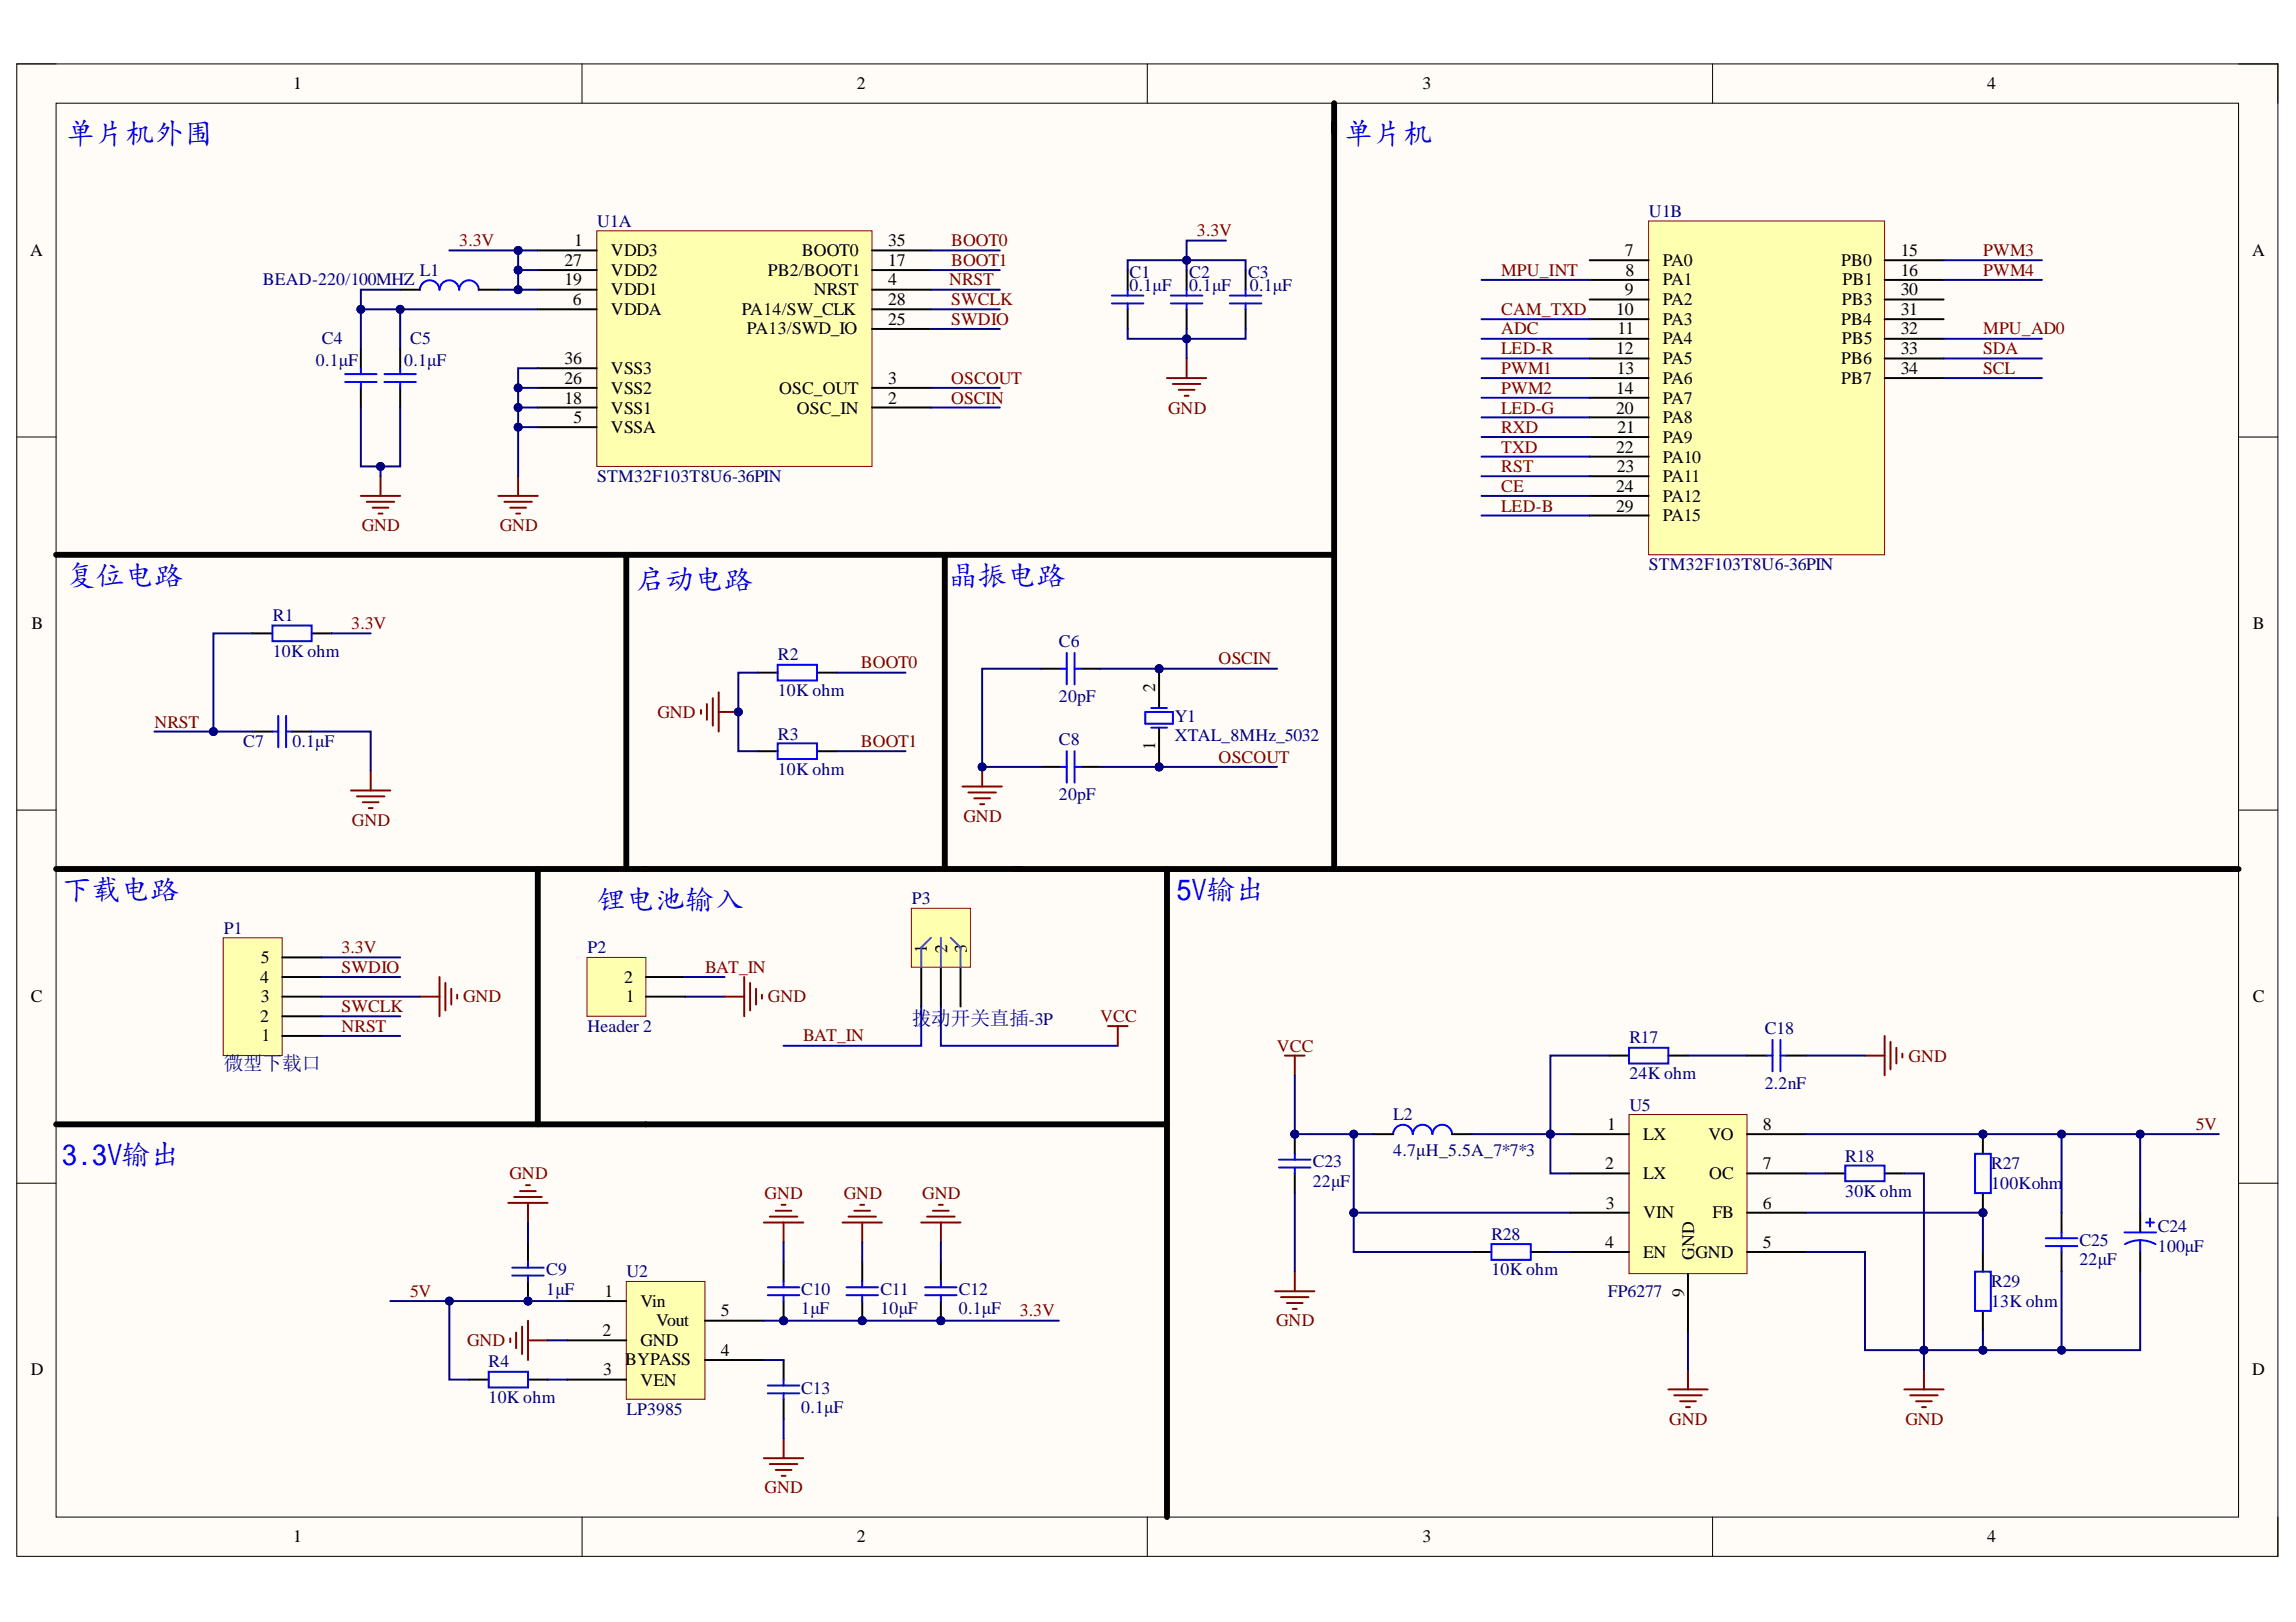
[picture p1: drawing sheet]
<svg xmlns="http://www.w3.org/2000/svg" width="297mm" height="210mm" viewBox="0 0 297 210" stroke-linecap="round" stroke-linejoin="round" font-family="sans-serif">
<defs><g id="words">
<g font-size="3.8" fill="#00f">
<text x="8.5" y="18.6">单片机外围</text>
<text x="173.9" y="18.6">单片机</text>
<text x="8.5" y="75.8">复位电路</text>
<text x="82.3" y="76.3">启动电路</text>
<text x="122.7" y="75.8">晶振电路</text>
<text x="8" y="116.5">下载电路</text>
<text x="77.2" y="117.8">锂电池输入</text>
<text x="156" y="116.5">输出</text>
<text x="15.7" y="150.7">输出</text>
</g>
<g font-size="2.5" fill="#000080">
<text x="118" y="132.6">拨动开关直插-3P</text>
<text x="28.9" y="138.5">微型下载口</text>
</g>
<g font-size="2.3">
<text x="37.9" y="11.6">1</text>
<text x="110.9" y="11.6">2</text>
<text x="184.1" y="11.6">3</text>
<text x="257.1" y="11.6">4</text>
<text x="3.9" y="33.1">A</text>
<text x="73" y="34.4">27</text>
<text x="74.3" y="31.9">1</text>
<text x="79" y="33.1">VDD3</text>
<text x="79" y="35.7">VDD2</text>
<text x="99.3" y="35.7">PB2/BOOT1</text>
<text x="103.7" y="33.1">BOOT0</text>
<text x="114.9" y="31.9">35</text>
<text x="114.9" y="34.4">17</text>
<text x="210.2" y="33.1">7</text>
<text x="210.3" y="35.7">8</text>
<text x="215.1" y="34.4">PA0</text>
<text x="238.2" y="34.4">PB0</text>
<text x="245.9" y="33.1">15</text>
<text x="245.9" y="35.7">16</text>
<text x="291.4" y="33.1">A</text>
<text x="73" y="36.9">19</text>
<text x="74.1" y="39.5">6</text>
<text x="79" y="38.2">VDD1</text>
<text x="79" y="40.7">VDDA</text>
<text x="96" y="40.7">PA14/SW_CLK</text>
<text x="105.3" y="38.2">NRST</text>
<text x="114.9" y="39.5">28</text>
<text x="114.9" y="36.9">4</text>
<text x="209.1" y="40.7">10</text>
<text x="210.2" y="38.2">9</text>
<text x="215.1" y="36.9">PA1</text>
<text x="215.1" y="39.5">PA2</text>
<text x="238.3" y="39.5">PB3</text>
<text x="238.4" y="36.9">PB1</text>
<text x="245.9" y="38.2">30</text>
<text x="245.9" y="40.7">31</text>
<text x="73" y="47.1">36</text>
<text x="96.6" y="43.3">PA13/SWD_IO</text>
<text x="114.9" y="42">25</text>
<text x="209.1" y="45.8">12</text>
<text x="209.3" y="43.3">11</text>
<text x="215.1" y="42">PA3</text>
<text x="215.1" y="44.6">PA4</text>
<text x="215.1" y="47.1">PA5</text>
<text x="238.2" y="42">PB4</text>
<text x="238.2" y="47.1">PB6</text>
<text x="238.3" y="44.6">PB5</text>
<text x="245.9" y="43.3">32</text>
<text x="245.9" y="45.8">33</text>
<text x="73" y="52.2">18</text>
<text x="73" y="49.7">26</text>
<text x="79" y="48.4">VSS3</text>
<text x="79" y="53.5">VSS1</text>
<text x="79" y="51">VSS2</text>
<text x="100.8" y="51">OSC_OUT</text>
<text x="103.1" y="53.5">OSC_IN</text>
<text x="114.9" y="52.2">2</text>
<text x="114.9" y="49.7">3</text>
<text x="209.1" y="53.5">20</text>
<text x="209.1" y="51">14</text>
<text x="209.2" y="48.4">13</text>
<text x="215.1" y="49.7">PA6</text>
<text x="215.1" y="52.2">PA7</text>
<text x="238.2" y="49.7">PB7</text>
<text x="245.9" y="48.4">34</text>
<text x="74.2" y="54.8">5</text>
<text x="79" y="56.1">VSSA</text>
<text x="209.1" y="58.6">22</text>
<text x="209.3" y="56.1">21</text>
<text x="215.1" y="54.8">PA8</text>
<text x="215.1" y="57.3">PA9</text>
<text x="215.1" y="59.9">PA10</text>
<text x="209.1" y="63.7">24</text>
<text x="209.2" y="61.1">23</text>
<text x="215.1" y="62.4">PA11</text>
<text x="215.1" y="64.9">PA12</text>
<text x="209.1" y="66.2">29</text>
<text x="215.1" y="67.5">PA15</text>
<text x="4.1" y="81.4">B</text>
<text x="291.4" y="81.4">B</text>
<text x="149.4" y="89.6" transform="rotate(-90 149.4 89.6)">2</text>
<text x="149.4" y="97.1" transform="rotate(-90 149.4 97.1)">1</text>
<text x="33.8" y="124.6">5</text>
<text x="119.9" y="123.3" transform="rotate(-90 119.9 123.3)">1</text>
<text x="122.5" y="123.3" transform="rotate(-90 122.5 123.3)">2</text>
<text x="125.1" y="123.3" transform="rotate(-90 125.1 123.3)">3</text>
<text x="4" y="129.7">C</text>
<text x="33.7" y="127.2">4</text>
<text x="33.8" y="129.7">3</text>
<text x="80.7" y="127.2">2</text>
<text x="81" y="129.7">1</text>
<text x="291.4" y="129.7">C</text>
<text x="33.7" y="132.2">2</text>
<text x="33.8" y="134.8">1</text>
<text x="207.9" y="146.3">1</text>
<text x="212.6" y="147.5">LX</text>
<text x="221" y="147.5">VO</text>
<text x="228.1" y="146.3">8</text>
<text x="207.7" y="151.3">2</text>
<text x="212.6" y="152.6">LX</text>
<text x="221.1" y="152.6">OC</text>
<text x="228.1" y="151.3">7</text>
<text x="207.7" y="161.5">4</text>
<text x="207.7" y="156.4">3</text>
<text x="212.6" y="157.7">VIN</text>
<text x="221.5" y="157.7">FB</text>
<text x="228.1" y="161.5">5</text>
<text x="228.1" y="156.4">6</text>
<text x="78.2" y="167.8">1</text>
<text x="212.6" y="162.7">EN</text>
<text x="217.9" y="167.9" transform="rotate(-90 217.9 167.9)">9</text>
<text x="219.2" y="163" transform="rotate(-90 219.2 163)">GND</text>
<text x="77.9" y="172.9">2</text>
<text x="82.8" y="169.1">Vin</text>
<text x="84.9" y="171.6">Vout</text>
<text x="93.3" y="170.4">5</text>
<text x="4" y="178">D</text>
<text x="78" y="178">3</text>
<text x="80.9" y="176.7">BYPASS</text>
<text x="82.8" y="174.2">GND</text>
<text x="82.8" y="179.3">VEN</text>
<text x="93.3" y="175.4">4</text>
<text x="291.4" y="178">D</text>
<text x="37.9" y="199.6">1</text>
<text x="110.9" y="199.6">2</text>
<text x="184.1" y="199.6">3</text>
<text x="257.1" y="199.6">4</text>
</g>
<g font-size="2.3" fill="#000080">
<text x="77.3" y="29.3">U1A</text>
<text x="213.3" y="28.1">U1B</text>
<text x="54.3" y="35.8">L1</text>
<text x="146.1" y="35.9">C1</text>
<text x="153.8" y="35.9">C2</text>
<text x="161.5" y="35.9">C3</text>
<text x="34" y="36.9">BEAD-220/100MHZ</text>
<text x="146.1" y="37.7">0.1μF</text>
<text x="153.8" y="37.7">0.1μF</text>
<text x="161.7" y="37.7">0.1μF</text>
<text x="40.9" y="47.3">0.1μF</text>
<text x="41.6" y="44.6">C4</text>
<text x="52.3" y="47.3">0.1μF</text>
<text x="53.1" y="44.6">C5</text>
<text x="77.3" y="62.4">STM32F103T8U6-36PIN</text>
<text x="213.3" y="73.8">STM32F103T8U6-36PIN</text>
<text x="35.3" y="80.4">R1</text>
<text x="137" y="83.7">C6</text>
<text x="35.3" y="85">10K ohm</text>
<text x="100.6" y="85.5">R2</text>
<text x="100.6" y="90">10K ohm</text>
<text x="100.6" y="95.7">R3</text>
<text x="137" y="90.8">20pF</text>
<text x="152" y="93.4">Y1</text>
<text x="152" y="96">XTAL_8MHz_5032</text>
<text x="31.5" y="96.7">C7</text>
<text x="37.8" y="96.7">0.1μF</text>
<text x="100.6" y="100.3">10K ohm</text>
<text x="137" y="96.5">C8</text>
<text x="137" y="103.6">20pF</text>
<text x="118" y="117">P3</text>
<text x="28.9" y="120.8">P1</text>
<text x="76" y="123.3">P2</text>
<text x="76" y="133.5">Header 2</text>
<text x="210.8" y="135">R17</text>
<text x="228.3" y="133.7">C18</text>
<text x="210.8" y="139.7">24K ohm</text>
<text x="210.8" y="143.7">U5</text>
<text x="228.3" y="140.9">2.2nF</text>
<text x="180.2" y="145">L2</text>
<text x="180.2" y="149.6">4.7μH_5.5A_7*7*3</text>
<text x="169.8" y="151.1">C23</text>
<text x="169.8" y="153.6">22μF</text>
<text x="238.7" y="150.3">R18</text>
<text x="238.7" y="154.9">30K ohm</text>
<text x="257.6" y="151.3">R27</text>
<text x="257.6" y="153.9">100Kohm</text>
<text x="192.9" y="160.5">R28</text>
<text x="269" y="161.2">C25</text>
<text x="279.2" y="159.5">C24</text>
<text x="279.2" y="162">100μF</text>
<text x="70.7" y="165">C9</text>
<text x="70.7" y="167.6">1μF</text>
<text x="81.1" y="165.3">U2</text>
<text x="103.7" y="167.6">C10</text>
<text x="113.9" y="167.6">C11</text>
<text x="124.1" y="167.6">C12</text>
<text x="192.9" y="165">10K ohm</text>
<text x="208" y="167.8">FP6277</text>
<text x="257.6" y="166.6">R29</text>
<text x="269" y="163.8">22μF</text>
<text x="103.7" y="170.1">1μF</text>
<text x="113.9" y="170.1">10μF</text>
<text x="124.1" y="170.1">0.1μF</text>
<text x="257.6" y="169.1">13K ohm</text>
<text x="63.2" y="177">R4</text>
<text x="63.2" y="181.6">10K ohm</text>
<text x="81.1" y="183.1">LP3985</text>
<text x="103.7" y="180.3">C13</text>
<text x="103.7" y="182.9">0.1μF</text>
</g>
<g font-size="2.3" fill="#800000">
<text x="59.4" y="31.9">3.3V</text>
<text x="123" y="31.9">BOOT0</text>
<text x="123" y="34.4">BOOT1</text>
<text x="154.9" y="30.6">3.3V</text>
<text x="194.2" y="35.7">MPU_INT</text>
<text x="256.6" y="33.1">PWM3</text>
<text x="256.6" y="35.7">PWM4</text>
<text x="122.8" y="36.9">NRST</text>
<text x="123" y="39.5">SWCLK</text>
<text x="194.2" y="40.7">CAM_TXD</text>
<text x="123" y="42">SWDIO</text>
<text x="194.2" y="43.3">ADC</text>
<text x="194.2" y="45.8">LED-R</text>
<text x="256.6" y="45.8">SDA</text>
<text x="256.6" y="43.3">MPU_AD0</text>
<text x="123" y="49.7">OSCOUT</text>
<text x="123" y="52.2">OSCIN</text>
<text x="151.1" y="53.5">GND</text>
<text x="194.2" y="53.5">LED-G</text>
<text x="194.2" y="48.4">PWM1</text>
<text x="194.2" y="51">PWM2</text>
<text x="256.6" y="48.4">SCL</text>
<text x="194.2" y="56.1">RXD</text>
<text x="194.2" y="58.6">TXD</text>
<text x="194.2" y="61.1">RST</text>
<text x="194.2" y="63.7">CE</text>
<text x="46.8" y="68.7">GND</text>
<text x="64.7" y="68.7">GND</text>
<text x="194.2" y="66.2">LED-B</text>
<text x="45.4" y="81.4">3.3V</text>
<text x="111.4" y="86.5">BOOT0</text>
<text x="157.7" y="86">OSCIN</text>
<text x="20" y="94.2">NRST</text>
<text x="85" y="92.9">GND</text>
<text x="111.4" y="96.7">BOOT1</text>
<text x="157.7" y="98.7">OSCOUT</text>
<text x="45.5" y="106.9">GND</text>
<text x="124.6" y="106.4">GND</text>
<text x="44.2" y="125.9">SWDIO</text>
<text x="44.2" y="123.3">3.3V</text>
<text x="91.2" y="125.9">BAT_IN</text>
<text x="44.2" y="131">SWCLK</text>
<text x="59.9" y="129.7">GND</text>
<text x="99.3" y="129.7">GND</text>
<text x="44.2" y="133.5">NRST</text>
<text x="103.9" y="134.8">BAT_IN</text>
<text x="142.3" y="132.2">VCC</text>
<text x="165.2" y="136.1">VCC</text>
<text x="246.9" y="137.4">GND</text>
<text x="284.1" y="146.3">5V</text>
<text x="65.9" y="152.6">GND</text>
<text x="98.9" y="155.1">GND</text>
<text x="109.2" y="155.1">GND</text>
<text x="119.3" y="155.1">GND</text>
<text x="53.1" y="167.8">5V</text>
<text x="131.9" y="170.4">3.3V</text>
<text x="165.1" y="171.6">GND</text>
<text x="60.4" y="174.2">GND</text>
<text x="216" y="184.4">GND</text>
<text x="246.5" y="184.4">GND</text>
<text x="98.9" y="193.3">GND</text>
</g>
</g></defs>
<path d="M2.2 8.3h292.5v193.1h-292.5z" fill-rule="evenodd" fill="#fffcf8"/>
<path d="M2.2 8.3h292.5v193.1h-292.5z" fill="none" stroke="#000" stroke-width=".13"/>
<path d="M7.3 13.4h282.3v182.9h-282.3z" fill-rule="evenodd" fill="#fffcf8"/>
<g fill="none" stroke="#000" stroke-width=".13">
<path d="M2.2 8.3h5.1M7.3 13.4h282.3v182.9h-282.3zM75.3 8.3v5M148.4 8.3v5M221.6 8.3v5.1M289.6 8.3h5.1v5.1M2.2 56.6h5.1M289.6 56.6h5.1M2.2 104.8h5.1M289.6 104.8h5.1M2.2 153.1h5.1M289.6 153.1h5.1"/>
<path d="M75.3 196.3v5.1M148.4 196.3v5.1M221.6 196.3v5.1M294.7 196.3v5.1"/>
</g>
<g fill="none" stroke="#800000" stroke-width=".25">
<path d="M46.7 64.2h5.1M47.4 64.9h3.6M48.2 65.7h2M49 66.5h.5M49.2 61.6v2.6M48 99.8v2.5M90.7 91.9v.5M91.4 91.1v2M92.2 90.4v3.5M93 89.6v5.1M93 92.1h2.5M45.4 102.3h5.1"/>
<path d="M46.2 103.1h3.5M46.9 103.8h2.1M47.7 104.6h.5"/>
</g>
<circle cx="95.5" cy="92.1" r=".51" fill="#000080"/>
<circle cx="95.5" cy="92.1" r=".51" fill="none" stroke="#000080" stroke-width=".13"/>
<path d="M127.1 99.2v2.6M124.5 101.8h5.1M125.3 102.6h3.5M126 103.3h2.1M126.8 104.1h.5M54.3 129h2.6M56.9 126.4v5.1M57.6 127.2v3.6M58.4 128v2M59.1 128.7v.5" fill="none" stroke="#800000" stroke-width=".25"/>
<circle cx="127.1" cy="99.2" r=".51" fill="#000080"/>
<circle cx="127.1" cy="99.2" r=".51" fill="none" stroke="#000080" stroke-width=".13"/>
<g fill="none" stroke="#800000" stroke-width=".25">
<path d="M151 48.9h5.1M151.7 49.7h3.6M152.5 50.4h2M153.3 51.2h.5M153.5 46.4v2.5M64.5 64.2h5.1M65.3 64.9h3.5M66 65.7h2.1M66.8 66.5h.5M67 61.6v2.6M65.8 155.7h5M66.5 154.9h3.6"/>
<path d="M67.3 154.1h2M68.1 153.4h.5M68.3 155.7v2.5M98.8 158.2h5.1M99.6 157.4h3.6M100.4 156.7h2M101.1 155.9h.5M101.4 158.2v2.5M66 173.2v.5M66.8 172.4v2.1M67.5 171.7v3.5M68.3 170.9v5.1"/>
<path d="M68.3 173.5h2.5M98.8 188.7h5.1M99.6 189.5h3.6M100.4 190.2h2M101.1 191h.5M101.4 186.2v2.5"/>
</g>
<path d="M172.6 15.9v96.6M7.3 71.8h165.3M7.3 112.5h76.3M7.3 145.5h76.3" fill="none" stroke="#000" stroke-width=".76"/>
<circle cx="68.3" cy="168.4" r=".51" fill="#000080"/>
<circle cx="68.3" cy="168.4" r=".51" fill="none" stroke="#000080" stroke-width=".13"/>
<path d="M68.3 160.7v2.6M68.3 165.8v2.6" fill="none" stroke="#000" stroke-width=".25"/>
<circle cx="68.3" cy="168.4" r=".51" fill="#000080"/>
<circle cx="68.3" cy="168.4" r=".51" fill="none" stroke="#000080" stroke-width=".13"/>
<path d="M66.3 165.1h4M66.3 164h4M68.3 163.3v.7M68.3 165.1v.7" fill="none" stroke="#00f" stroke-width=".25"/>
<circle cx="101.4" cy="170.9" r=".51" fill="#000080"/>
<circle cx="101.4" cy="170.9" r=".51" fill="none" stroke="#000080" stroke-width=".13"/>
<path d="M101.4 163.3v2.5M101.4 168.4v2.5" fill="none" stroke="#000" stroke-width=".25"/>
<circle cx="101.4" cy="170.9" r=".51" fill="#000080"/>
<circle cx="101.4" cy="170.9" r=".51" fill="none" stroke="#000080" stroke-width=".13"/>
<path d="M99.3 167.6h4.1M99.3 166.6h4.1M99.3 179.3h4.1M101.4 165.8v.8M101.4 167.6v.8M101.4 178.5v.8M99.3 180.3h4.1M101.4 180.3v.8" fill="none" stroke="#00f" stroke-width=".25"/>
<path d="M101.4 176v2.5M101.4 181.1v2.5" fill="none" stroke="#000" stroke-width=".25"/>
<path d="M81 165.8h10.2v15.3h-10.2z" fill-rule="evenodd" fill="#ffffb0"/>
<path d="M81 165.8h10.2v15.3h-10.2z" fill="none" stroke="#800000" stroke-width=".13"/>
<path d="M46.7 45.1v2.6M46.7 50.2v2.5M51.8 45.1v2.6M51.8 50.2v2.5M73.4 168.4h7.6M73.4 173.5h7.6M73.4 178.5h7.6M91.2 170.9h7.6M91.2 176h7.6" fill="none" stroke="#000" stroke-width=".25"/>
<path d="M44.6 48.4h4.1M44.6 49.4h4.1M46.7 47.7v.7M46.7 49.4v.8M49.7 48.4h4.1M49.7 49.4h4.1M51.8 47.7v.7M51.8 49.4v.8" fill="none" stroke="#00f" stroke-width=".25"/>
<path d="M77.2 29.9h35.6v30.5h-35.6z" fill-rule="evenodd" fill="#ffffb0"/>
<path d="M77.2 29.9h35.6v30.5h-35.6z" fill="none" stroke="#800000" stroke-width=".13"/>
<g fill="none" stroke="#000" stroke-width=".25">
<path d="M69.6 32.4h7.6M69.6 35h7.6M69.6 37.5h7.6M112.8 32.4h7.6M112.8 35h7.6M112.8 37.5h7.6M69.6 47.7h7.6M69.6 52.7h7.6M69.6 50.2h7.6M69.6 40h7.6M69.6 55.3h7.6M112.8 52.7h7.6"/>
<path d="M112.8 42.6h7.6M112.8 50.2h7.6M112.8 40h7.6"/>
</g>
<path d="M213.3 28.6h30.5v43.2h-30.5z" fill-rule="evenodd" fill="#ffffb0"/>
<path d="M213.3 28.6h30.5v43.2h-30.5z" fill="none" stroke="#800000" stroke-width=".13"/>
<g fill="none" stroke="#000" stroke-width=".25">
<path d="M145.9 35v2.5M153.5 35v2.5M161.1 35v2.5M205.7 33.7h7.6M205.7 36.2h7.6M205.7 38.8h7.6M243.8 33.7h7.7M243.8 36.2h7.7M243.8 38.8h7.7M145.9 40v2.6M153.5 40v2.6M161.1 40v2.6"/>
<path d="M205.7 54h7.6M205.7 41.3h7.6M205.7 43.8h7.6M205.7 46.4h7.6M205.7 48.9h7.6M205.7 51.5h7.6M205.7 56.6h7.6M205.7 59.1h7.6M243.8 41.3h7.7M243.8 43.8h7.7M243.8 46.4h7.7M243.8 48.9h7.7"/>
<path d="M205.7 61.6h7.6M205.7 64.2h7.6M205.7 66.7h7.6M32.7 94.7h2.5M32.7 82h2.5M37.8 94.7h2.5M40.3 82h2.6M98.1 87h2.5M98.1 97.2h2.5M105.7 87h2.5M105.7 97.2h2.5M134.7 86.5h2.5"/>
<path d="M134.7 99.2h2.5M139.8 86.5h2.5M139.8 99.2h2.5"/>
</g>
<g fill="none" stroke="#00f" stroke-width=".25">
<path d="M143.9 38.3h4M143.9 39.3h4M145.9 37.5v.8M145.9 39.3v.7M151.5 38.3h4.1M151.5 39.3h4.1M153.5 37.5v.8M153.5 39.3v.7M159.1 38.3h4.1M159.1 39.3h4.1M161.1 37.5v.8M161.1 39.3v.7"/>
<path d="M35.2 80.9h5.1v2.1h-5.1zM35.2 94.7h.8M36 92.6v4.1M37 92.6v4.1M37 94.7h.8M100.6 86h5.1v2.1h-5.1zM100.6 96.2h5.1v2h-5.1zM137.2 86.5h.8M137.2 99.2h.8M138 84.5v4.1M138 97.2v4.1M139 84.5v4.1"/>
<path d="M139 97.2v4.1M139 86.5h.8M139 99.2h.8"/>
</g>
<circle cx="150" cy="99.2" r=".51" fill="#000080"/>
<circle cx="150" cy="99.2" r=".51" fill="none" stroke="#000080" stroke-width=".13"/>
<circle cx="150" cy="86.5" r=".51" fill="#000080"/>
<circle cx="150" cy="86.5" r=".51" fill="none" stroke="#000080" stroke-width=".13"/>
<path d="M150 94.2v5" fill="none" stroke="#000" stroke-width=".25"/>
<circle cx="150" cy="99.2" r=".51" fill="#000080"/>
<circle cx="150" cy="99.2" r=".51" fill="none" stroke="#000080" stroke-width=".13"/>
<path d="M150 86.5v5.1" fill="none" stroke="#000" stroke-width=".25"/>
<circle cx="150" cy="86.5" r=".51" fill="#000080"/>
<circle cx="150" cy="86.5" r=".51" fill="none" stroke="#000080" stroke-width=".13"/>
<path d="M148.2 92.1h3.5v1.6h-3.5zM148.9 91.6h2.1M148.9 94.2h2.1" fill="none" stroke="#00f" stroke-width=".25"/>
<path d="M81 71.8v40.7M122.2 71.8v40.7M83.3 112.5h89.3" fill="none" stroke="#000" stroke-width=".76"/>
<path d="M28.9 121.4h7.6v15.2h-7.6z" fill-rule="evenodd" fill="#ffffb0"/>
<path d="M28.9 121.4h7.6v15.2h-7.6z" fill="none" stroke="#800000" stroke-width=".13"/>
<path d="M51.8 37.5h2.5M61.9 37.5h2.6M36.5 134.1h5.1M36.5 131.5h5.1M36.5 129h5.1M36.5 126.4h5.1M36.5 123.9h5.1" fill="none" stroke="#000" stroke-width=".25"/>
<path d="M54.3 37.5a1.27 1.27 0 0 1 1.3-1.2 1.27 1.27 0 0 1 1.3 1.2 1.27 1.27 0 0 1 1.2-1.2 1.27 1.27 0 0 1 1.3 1.2 1.27 1.27 0 0 1 1.3-1.2 1.27 1.27 0 0 1 1.2 1.2" fill="none" stroke="#00f" stroke-width=".25"/>
<circle cx="111.5" cy="170.9" r=".51" fill="#000080"/>
<circle cx="111.5" cy="170.9" r=".51" fill="none" stroke="#000080" stroke-width=".13"/>
<path d="M111.5 168.4v2.5" fill="none" stroke="#000" stroke-width=".25"/>
<circle cx="111.5" cy="170.9" r=".51" fill="#000080"/>
<circle cx="111.5" cy="170.9" r=".51" fill="none" stroke="#000080" stroke-width=".13"/>
<path d="M111.5 163.3v2.5" fill="none" stroke="#000" stroke-width=".25"/>
<path d="M109.5 166.6h4.1M109.5 167.6h4.1M111.5 165.8v.8M111.5 167.6v.8" fill="none" stroke="#00f" stroke-width=".25"/>
<circle cx="121.7" cy="170.9" r=".51" fill="#000080"/>
<circle cx="121.7" cy="170.9" r=".51" fill="none" stroke="#000080" stroke-width=".13"/>
<path d="M121.7 168.4v2.5" fill="none" stroke="#000" stroke-width=".25"/>
<circle cx="121.7" cy="170.9" r=".51" fill="#000080"/>
<circle cx="121.7" cy="170.9" r=".51" fill="none" stroke="#000080" stroke-width=".13"/>
<path d="M60.7 178.5h2.5M68.3 178.5h2.5M121.7 163.3v2.5" fill="none" stroke="#000" stroke-width=".25"/>
<path d="M63.2 177.5h5.1v2.1h-5.1zM119.7 166.6h4.1M119.7 167.6h4.1M121.7 165.8v.8M121.7 167.6v.8" fill="none" stroke="#00f" stroke-width=".25"/>
<path d="M109 158.2h5.1M109.8 157.4h3.5M110.5 156.7h2.1M111.3 155.9h.5M111.5 158.2v2.5M119.2 158.2h5.1M119.9 157.4h3.6M120.7 156.7h2M121.5 155.9h.5M121.7 158.2v2.5" fill="none" stroke="#800000" stroke-width=".25"/>
<path d="M32.7 82h-5.1v12.7h5.1" fill="none" stroke="#000080" stroke-width=".25"/>
<circle cx="27.6" cy="94.7" r=".51" fill="#000080"/>
<circle cx="27.6" cy="94.7" r=".51" fill="none" stroke="#000080" stroke-width=".13"/>
<path d="M20 94.7h7.6M40.3 94.7h7.7v5.1M42.9 82h5.1" fill="none" stroke="#000080" stroke-width=".25"/>
<circle cx="27.6" cy="94.7" r=".51" fill="#000080"/>
<circle cx="27.6" cy="94.7" r=".51" fill="none" stroke="#000080" stroke-width=".13"/>
<path d="M69.6 32.4h-2.6v2.6h2.6" fill="none" stroke="#000080" stroke-width=".25"/>
<circle cx="67" cy="32.4" r=".51" fill="#000080"/>
<circle cx="67" cy="32.4" r=".51" fill="none" stroke="#000080" stroke-width=".13"/>
<circle cx="67" cy="34.9" r=".51" fill="#000080"/>
<circle cx="67" cy="34.9" r=".51" fill="none" stroke="#000080" stroke-width=".13"/>
<path d="M67 35v2.5h2.6" fill="none" stroke="#000080" stroke-width=".25"/>
<circle cx="67" cy="37.5" r=".51" fill="#000080"/>
<circle cx="67" cy="37.5" r=".51" fill="none" stroke="#000080" stroke-width=".13"/>
<circle cx="67" cy="34.9" r=".51" fill="#000080"/>
<circle cx="67" cy="34.9" r=".51" fill="none" stroke="#000080" stroke-width=".13"/>
<path d="M51.8 37.5h-5.1v7.6" fill="none" stroke="#000080" stroke-width=".25"/>
<circle cx="46.7" cy="40" r=".51" fill="#000080"/>
<circle cx="46.7" cy="40" r=".51" fill="none" stroke="#000080" stroke-width=".13"/>
<path d="M51.8 40v5.1" fill="none" stroke="#000080" stroke-width=".25"/>
<circle cx="51.8" cy="40" r=".51" fill="#000080"/>
<circle cx="51.8" cy="40" r=".51" fill="none" stroke="#000080" stroke-width=".13"/>
<path d="M64.5 37.5h2.5" fill="none" stroke="#000080" stroke-width=".25"/>
<circle cx="67" cy="37.5" r=".51" fill="#000080"/>
<circle cx="67" cy="37.5" r=".51" fill="none" stroke="#000080" stroke-width=".13"/>
<path d="M46.7 40h22.9" fill="none" stroke="#000080" stroke-width=".25"/>
<circle cx="51.8" cy="40" r=".51" fill="#000080"/>
<circle cx="51.8" cy="40" r=".51" fill="none" stroke="#000080" stroke-width=".13"/>
<circle cx="46.7" cy="40" r=".51" fill="#000080"/>
<circle cx="46.7" cy="40" r=".51" fill="none" stroke="#000080" stroke-width=".13"/>
<path d="M46.7 52.7v7.7h5.1v-7.7" fill="none" stroke="#000080" stroke-width=".25"/>
<circle cx="49.2" cy="60.4" r=".51" fill="#000080"/>
<circle cx="49.2" cy="60.4" r=".51" fill="none" stroke="#000080" stroke-width=".13"/>
<path d="M98.1 87h-2.6v10.2h2.6" fill="none" stroke="#000080" stroke-width=".25"/>
<circle cx="95.5" cy="92.1" r=".51" fill="#000080"/>
<circle cx="95.5" cy="92.1" r=".51" fill="none" stroke="#000080" stroke-width=".13"/>
<path d="M108.2 87h8.9M108.2 97.2h8.9M134.7 86.5h-7.6v12.7h7.6M41.6 126.4h10.2M41.6 131.5h10.2M41.6 134.1h10.2M41.6 123.9h10.2M41.6 129h12.7" fill="none" stroke="#000080" stroke-width=".25"/>
<circle cx="127.1" cy="99.2" r=".51" fill="#000080"/>
<circle cx="127.1" cy="99.2" r=".51" fill="none" stroke="#000080" stroke-width=".13"/>
<path d="M142.3 86.5h22.9" fill="none" stroke="#000080" stroke-width=".25"/>
<circle cx="150" cy="86.5" r=".51" fill="#000080"/>
<circle cx="150" cy="86.5" r=".51" fill="none" stroke="#000080" stroke-width=".13"/>
<path d="M142.3 99.2h22.9" fill="none" stroke="#000080" stroke-width=".25"/>
<circle cx="150" cy="99.2" r=".51" fill="#000080"/>
<circle cx="150" cy="99.2" r=".51" fill="none" stroke="#000080" stroke-width=".13"/>
<path d="M69.6 47.7h-2.6v7.6h2.6" fill="none" stroke="#000080" stroke-width=".25"/>
<circle cx="67" cy="50.2" r=".51" fill="#000080"/>
<circle cx="67" cy="50.2" r=".51" fill="none" stroke="#000080" stroke-width=".13"/>
<circle cx="67" cy="52.7" r=".51" fill="#000080"/>
<circle cx="67" cy="52.7" r=".51" fill="none" stroke="#000080" stroke-width=".13"/>
<circle cx="67" cy="55.3" r=".51" fill="#000080"/>
<circle cx="67" cy="55.3" r=".51" fill="none" stroke="#000080" stroke-width=".13"/>
<path d="M67 50.2h2.6" fill="none" stroke="#000080" stroke-width=".25"/>
<circle cx="67" cy="50.2" r=".51" fill="#000080"/>
<circle cx="67" cy="50.2" r=".51" fill="none" stroke="#000080" stroke-width=".13"/>
<path d="M67 52.7h2.6" fill="none" stroke="#000080" stroke-width=".25"/>
<circle cx="67" cy="52.7" r=".51" fill="#000080"/>
<circle cx="67" cy="52.7" r=".51" fill="none" stroke="#000080" stroke-width=".13"/>
<path d="M49.2 60.4v1.2" fill="none" stroke="#000080" stroke-width=".25"/>
<circle cx="49.2" cy="60.4" r=".51" fill="#000080"/>
<circle cx="49.2" cy="60.4" r=".51" fill="none" stroke="#000080" stroke-width=".13"/>
<path d="M67 55.3v6.3" fill="none" stroke="#000080" stroke-width=".25"/>
<circle cx="67" cy="55.3" r=".51" fill="#000080"/>
<circle cx="67" cy="55.3" r=".51" fill="none" stroke="#000080" stroke-width=".13"/>
<path d="M145.9 35v-1.3h7.6v1.3" fill="none" stroke="#000080" stroke-width=".25"/>
<circle cx="153.5" cy="33.7" r=".51" fill="#000080"/>
<circle cx="153.5" cy="33.7" r=".51" fill="none" stroke="#000080" stroke-width=".13"/>
<path d="M145.9 42.6v1.2h7.6v-1.2" fill="none" stroke="#000080" stroke-width=".25"/>
<circle cx="153.5" cy="43.8" r=".51" fill="#000080"/>
<circle cx="153.5" cy="43.8" r=".51" fill="none" stroke="#000080" stroke-width=".13"/>
<path d="M158.6 31.1h-5.1v2.6h7.6v1.3" fill="none" stroke="#000080" stroke-width=".25"/>
<circle cx="153.5" cy="33.7" r=".51" fill="#000080"/>
<circle cx="153.5" cy="33.7" r=".51" fill="none" stroke="#000080" stroke-width=".13"/>
<path d="M161.1 42.6v1.2h-7.6v2.6" fill="none" stroke="#000080" stroke-width=".25"/>
<circle cx="153.5" cy="43.8" r=".51" fill="#000080"/>
<circle cx="153.5" cy="43.8" r=".51" fill="none" stroke="#000080" stroke-width=".13"/>
<path d="M58.1 32.4h8.9" fill="none" stroke="#000080" stroke-width=".25"/>
<circle cx="67" cy="32.4" r=".51" fill="#000080"/>
<circle cx="67" cy="32.4" r=".51" fill="none" stroke="#000080" stroke-width=".13"/>
<path d="M120.4 37.5h8.9M120.4 35h8.9M120.4 32.4h8.9M120.4 52.7h8.9M120.4 50.2h8.9M120.4 42.6h8.9M120.4 40h8.9M68.3 158.2v2.5M50.5 168.4h22.9M70.8 173.5h2.6M98.8 176h2.6M101.4 183.6v2.6" fill="none" stroke="#000080" stroke-width=".25"/>
<circle cx="68.3" cy="168.4" r=".51" fill="#000080"/>
<circle cx="68.3" cy="168.4" r=".51" fill="none" stroke="#000080" stroke-width=".13"/>
<circle cx="58.1" cy="168.4" r=".51" fill="#000080"/>
<circle cx="58.1" cy="168.4" r=".51" fill="none" stroke="#000080" stroke-width=".13"/>
<path d="M98.8 170.9h38.2" fill="none" stroke="#000080" stroke-width=".25"/>
<circle cx="101.4" cy="170.9" r=".51" fill="#000080"/>
<circle cx="101.4" cy="170.9" r=".51" fill="none" stroke="#000080" stroke-width=".13"/>
<circle cx="111.5" cy="170.9" r=".51" fill="#000080"/>
<circle cx="111.5" cy="170.9" r=".51" fill="none" stroke="#000080" stroke-width=".13"/>
<circle cx="121.7" cy="170.9" r=".51" fill="#000080"/>
<circle cx="121.7" cy="170.9" r=".51" fill="none" stroke="#000080" stroke-width=".13"/>
<path d="M58.1 168.4v10.1h2.6M101.4 160.7v2.6M111.5 160.7v2.6M121.7 160.7v2.6" fill="none" stroke="#000080" stroke-width=".25"/>
<circle cx="58.1" cy="168.4" r=".51" fill="#000080"/>
<circle cx="58.1" cy="168.4" r=".51" fill="none" stroke="#000080" stroke-width=".13"/>
<path d="M88.7 129h5M70.8 178.5h2.6" fill="none" stroke="#000080" stroke-width=".25"/>
<path d="M172.6 13.4v3.8M172.6 112.5h117" fill="none" stroke="#000" stroke-width=".76"/>
<path d="M93.7 129h2.6M96.3 126.4v5.1M97 127.2v3.6M97.8 128v2M98.6 128.7v.5" fill="none" stroke="#800000" stroke-width=".25"/>
<path d="M75.9 123.9h7.7v7.6h-7.7z" fill-rule="evenodd" fill="#ffffb0"/>
<path d="M75.9 123.9h7.7v7.6h-7.7z" fill="none" stroke="#800000" stroke-width=".13"/>
<path d="M83.6 129h5.1M83.6 126.4h5.1" fill="none" stroke="#000" stroke-width=".25"/>
<path d="M88.7 126.4h5" fill="none" stroke="#009" stroke-width=".25"/>
<path d="M117.9 117.5h7.6v7.7h-7.6z" fill-rule="evenodd" fill="#ffffb0"/>
<path d="M117.9 117.5h7.6v7.7h-7.6z" fill="none" stroke="#800000" stroke-width=".13"/>
<path d="M119.2 125.2v5.1M121.7 125.2v5.1M124.3 125.2v5.1M226 136.6h2.6M231.1 136.6h2.5M177.7 146.8h2.6M187.8 146.8h2.6" fill="none" stroke="#000" stroke-width=".25"/>
<path d="M120.4 121.4l-1.2 1.2v2.6M121.7 121.4v3.8M123 121.4l1.3 1.2v2.6" fill="none" stroke="#009cca" stroke-width=".25"/>
<g fill="none" stroke="#009" stroke-width=".25">
<path d="M191.7 36.2h14M251.5 33.7h12.7M251.5 36.2h12.7M191.7 48.9h14M191.7 51.5h14M191.7 46.4h14M191.7 43.8h14M191.7 56.6h14M191.7 59.1h14M191.7 41.3h14M191.7 54h14M251.5 48.9h12.7"/>
<path d="M251.5 46.4h12.7M251.5 43.8h12.7M191.7 61.6h14M191.7 64.2h14M191.7 66.7h14M119.2 130.3v5h-17.8M121.7 130.3v5h22.9"/>
</g>
<path d="M143.3 132.8h2.6M144.6 132.8v2.5M166.2 136.6h2.6M167.5 136.6v2.5M165 167.1h5M165.7 167.9h3.6M166.5 168.6h2M167.2 169.4h.6M167.5 164.6v2.5" fill="none" stroke="#800000" stroke-width=".25"/>
<path d="M228.6 136.6h.7M229.3 134.6v4M230.3 134.6v4M230.3 136.6h.8M180.2 146.8a1.28 1.28 0 0 1 1.3-1.2 1.28 1.28 0 0 1 1.3 1.2 1.27 1.27 0 0 1 1.2-1.2 1.27 1.27 0 0 1 1.3 1.2 1.28 1.28 0 0 1 1.3-1.2 1.28 1.28 0 0 1 1.3 1.2" fill="none" stroke="#00f" stroke-width=".25"/>
<circle cx="167.5" cy="146.8" r=".51" fill="#000080"/>
<circle cx="167.5" cy="146.8" r=".51" fill="none" stroke="#000080" stroke-width=".13"/>
<path d="M167.5 146.8v2.5M167.5 151.9v2.5" fill="none" stroke="#000" stroke-width=".25"/>
<circle cx="167.5" cy="146.8" r=".51" fill="#000080"/>
<circle cx="167.5" cy="146.8" r=".51" fill="none" stroke="#000080" stroke-width=".13"/>
<g fill="none" stroke="#00f" stroke-width=".25">
<path d="M165.5 150.1h4M165.5 151.1h4M167.5 149.3v.8M167.5 151.1v.8M266.7 159.5v.7M274.9 159.5h4M277.6 158.2h1.1M278.2 157.7v1M192.9 161h5.1v2h-5.1zM255.5 164.6h2.1v5h-2.1zM264.7 160.2h4M264.7 161.3h4"/>
<path d="M266.7 161.3v.7M276.9 160.5l1.2 .2 .8 .3M276.9 160.5l-1.2 .2-.8 .3M276.9 160.5v1.5"/>
</g>
<path d="M266.7 156.9v2.6M276.9 156.9v2.6M190.4 162h2.5M198 162h2.6M256.5 162v2.6M256.5 169.6v2.6M266.7 162v2.6M276.9 162v2.6" fill="none" stroke="#000" stroke-width=".25"/>
<path d="M241.3 136.6h2.5M243.8 134.1v5M244.6 134.8v3.6M245.3 135.6v2M246.1 136.3v.6M246.4 179.8h5.1M248.9 177.3v2.5M247.1 180.6h3.6M247.9 181.3h2M248.7 182.1h.5" fill="none" stroke="#800000" stroke-width=".25"/>
<circle cx="256.5" cy="146.8" r=".51" fill="#000080"/>
<circle cx="256.5" cy="146.8" r=".51" fill="none" stroke="#000080" stroke-width=".13"/>
<circle cx="256.5" cy="156.9" r=".51" fill="#000080"/>
<circle cx="256.5" cy="156.9" r=".51" fill="none" stroke="#000080" stroke-width=".13"/>
<path d="M256.5 146.8v2.5" fill="none" stroke="#000" stroke-width=".25"/>
<circle cx="256.5" cy="146.8" r=".51" fill="#000080"/>
<circle cx="256.5" cy="146.8" r=".51" fill="none" stroke="#000080" stroke-width=".13"/>
<path d="M256.5 154.4v2.5" fill="none" stroke="#000" stroke-width=".25"/>
<circle cx="256.5" cy="156.9" r=".51" fill="#000080"/>
<circle cx="256.5" cy="156.9" r=".51" fill="none" stroke="#000080" stroke-width=".13"/>
<path d="M210.8 135.6h5v2h-5zM238.7 150.8h5.1v2.1h-5.1zM255.5 149.3h2.1v5.1h-2.1z" fill="none" stroke="#00f" stroke-width=".25"/>
<path d="M208.2 136.6h2.6M215.8 136.6h2.6M236.2 151.9h2.5M243.8 151.9h2.6" fill="none" stroke="#000" stroke-width=".25"/>
<path d="M210.8 144.2h15.2v20.6h-15.2z" fill-rule="evenodd" fill="#ffffb0"/>
<path d="M210.8 144.2h15.2v20.6h-15.2z" fill="none" stroke="#800000" stroke-width=".13"/>
<path d="M203.1 146.8h7.7M203.1 151.9h7.7M203.1 156.9h7.7M226 146.8h7.6M226 151.9h7.6M226 156.9h7.6M203.1 162h7.7M218.4 164.8v7.6M226 162h7.6" fill="none" stroke="#000" stroke-width=".25"/>
<path d="M215.8 179.8h5.1M218.4 177.3v2.5M216.6 180.6h3.6M217.4 181.3h2M218.1 182.1h.5" fill="none" stroke="#800000" stroke-width=".25"/>
<path d="M203.1 146.8h-2.5v5.1h2.5" fill="none" stroke="#000080" stroke-width=".25"/>
<circle cx="200.6" cy="146.8" r=".51" fill="#000080"/>
<circle cx="200.6" cy="146.8" r=".51" fill="none" stroke="#000080" stroke-width=".13"/>
<path d="M190.4 146.8h10.2" fill="none" stroke="#000080" stroke-width=".25"/>
<circle cx="200.6" cy="146.8" r=".51" fill="#000080"/>
<circle cx="200.6" cy="146.8" r=".51" fill="none" stroke="#000080" stroke-width=".13"/>
<path d="M167.5 154.4v10.2M175.1 156.9v5.1h15.3M200.6 162h2.5" fill="none" stroke="#000080" stroke-width=".25"/>
<circle cx="175.1" cy="156.9" r=".51" fill="#000080"/>
<circle cx="175.1" cy="156.9" r=".51" fill="none" stroke="#000080" stroke-width=".13"/>
<path d="M233.6 151.9h2.6M246.4 151.9h2.5v25.4" fill="none" stroke="#000080" stroke-width=".25"/>
<circle cx="248.9" cy="174.7" r=".51" fill="#000080"/>
<circle cx="248.9" cy="174.7" r=".51" fill="none" stroke="#000080" stroke-width=".13"/>
<path d="M233.6 156.9h22.9v5.1" fill="none" stroke="#000080" stroke-width=".25"/>
<circle cx="256.5" cy="156.9" r=".51" fill="#000080"/>
<circle cx="256.5" cy="156.9" r=".51" fill="none" stroke="#000080" stroke-width=".13"/>
<path d="M256.5 172.2v2.5h-7.6" fill="none" stroke="#000080" stroke-width=".25"/>
<circle cx="256.5" cy="174.7" r=".51" fill="#000080"/>
<circle cx="256.5" cy="174.7" r=".51" fill="none" stroke="#000080" stroke-width=".13"/>
<circle cx="248.9" cy="174.7" r=".51" fill="#000080"/>
<circle cx="248.9" cy="174.7" r=".51" fill="none" stroke="#000080" stroke-width=".13"/>
<path d="M266.7 146.8v10.1" fill="none" stroke="#000080" stroke-width=".25"/>
<circle cx="266.7" cy="146.8" r=".51" fill="#000080"/>
<circle cx="266.7" cy="146.8" r=".51" fill="none" stroke="#000080" stroke-width=".13"/>
<path d="M266.7 164.6v10.1h-10.2" fill="none" stroke="#000080" stroke-width=".25"/>
<circle cx="266.7" cy="174.7" r=".51" fill="#000080"/>
<circle cx="266.7" cy="174.7" r=".51" fill="none" stroke="#000080" stroke-width=".13"/>
<circle cx="256.5" cy="174.7" r=".51" fill="#000080"/>
<circle cx="256.5" cy="174.7" r=".51" fill="none" stroke="#000080" stroke-width=".13"/>
<path d="M276.9 164.6v10.1h-10.2" fill="none" stroke="#000080" stroke-width=".25"/>
<circle cx="266.7" cy="174.7" r=".51" fill="#000080"/>
<circle cx="266.7" cy="174.7" r=".51" fill="none" stroke="#000080" stroke-width=".13"/>
<path d="M276.9 146.8v10.1" fill="none" stroke="#000080" stroke-width=".25"/>
<circle cx="276.9" cy="146.8" r=".51" fill="#000080"/>
<circle cx="276.9" cy="146.8" r=".51" fill="none" stroke="#000080" stroke-width=".13"/>
<path d="M233.6 162h7.7v12.7h7.6" fill="none" stroke="#000080" stroke-width=".25"/>
<circle cx="248.9" cy="174.7" r=".51" fill="#000080"/>
<circle cx="248.9" cy="174.7" r=".51" fill="none" stroke="#000080" stroke-width=".13"/>
<path d="M208.2 136.6h-7.6v10.2" fill="none" stroke="#000080" stroke-width=".25"/>
<circle cx="200.6" cy="146.8" r=".51" fill="#000080"/>
<circle cx="200.6" cy="146.8" r=".51" fill="none" stroke="#000080" stroke-width=".13"/>
<path d="M167.5 139.1v7.7h7.6M218.4 136.6h7.6M233.6 136.6h7.7" fill="none" stroke="#000080" stroke-width=".25"/>
<circle cx="167.5" cy="146.8" r=".51" fill="#000080"/>
<circle cx="167.5" cy="146.8" r=".51" fill="none" stroke="#000080" stroke-width=".13"/>
<circle cx="175.1" cy="146.8" r=".51" fill="#000080"/>
<circle cx="175.1" cy="146.8" r=".51" fill="none" stroke="#000080" stroke-width=".13"/>
<path d="M233.6 146.8h53.5" fill="none" stroke="#000080" stroke-width=".25"/>
<circle cx="256.5" cy="146.8" r=".51" fill="#000080"/>
<circle cx="256.5" cy="146.8" r=".51" fill="none" stroke="#000080" stroke-width=".13"/>
<circle cx="266.7" cy="146.8" r=".51" fill="#000080"/>
<circle cx="266.7" cy="146.8" r=".51" fill="none" stroke="#000080" stroke-width=".13"/>
<circle cx="276.9" cy="146.8" r=".51" fill="#000080"/>
<circle cx="276.9" cy="146.8" r=".51" fill="none" stroke="#000080" stroke-width=".13"/>
<path d="M177.7 146.8h-2.6v10.1h28" fill="none" stroke="#000080" stroke-width=".25"/>
<circle cx="175.1" cy="146.8" r=".51" fill="#000080"/>
<circle cx="175.1" cy="146.8" r=".51" fill="none" stroke="#000080" stroke-width=".13"/>
<circle cx="175.1" cy="156.9" r=".51" fill="#000080"/>
<circle cx="175.1" cy="156.9" r=".51" fill="none" stroke="#000080" stroke-width=".13"/>
<path d="M218.4 172.4v4.9" fill="none" stroke="#000080" stroke-width=".25"/>
<path d="M69.6 112.5v33M151 112.5v83.8M83.6 145.5h67.4" fill="none" stroke="#000" stroke-width=".76"/>
<use href="#words"/>
</svg>
